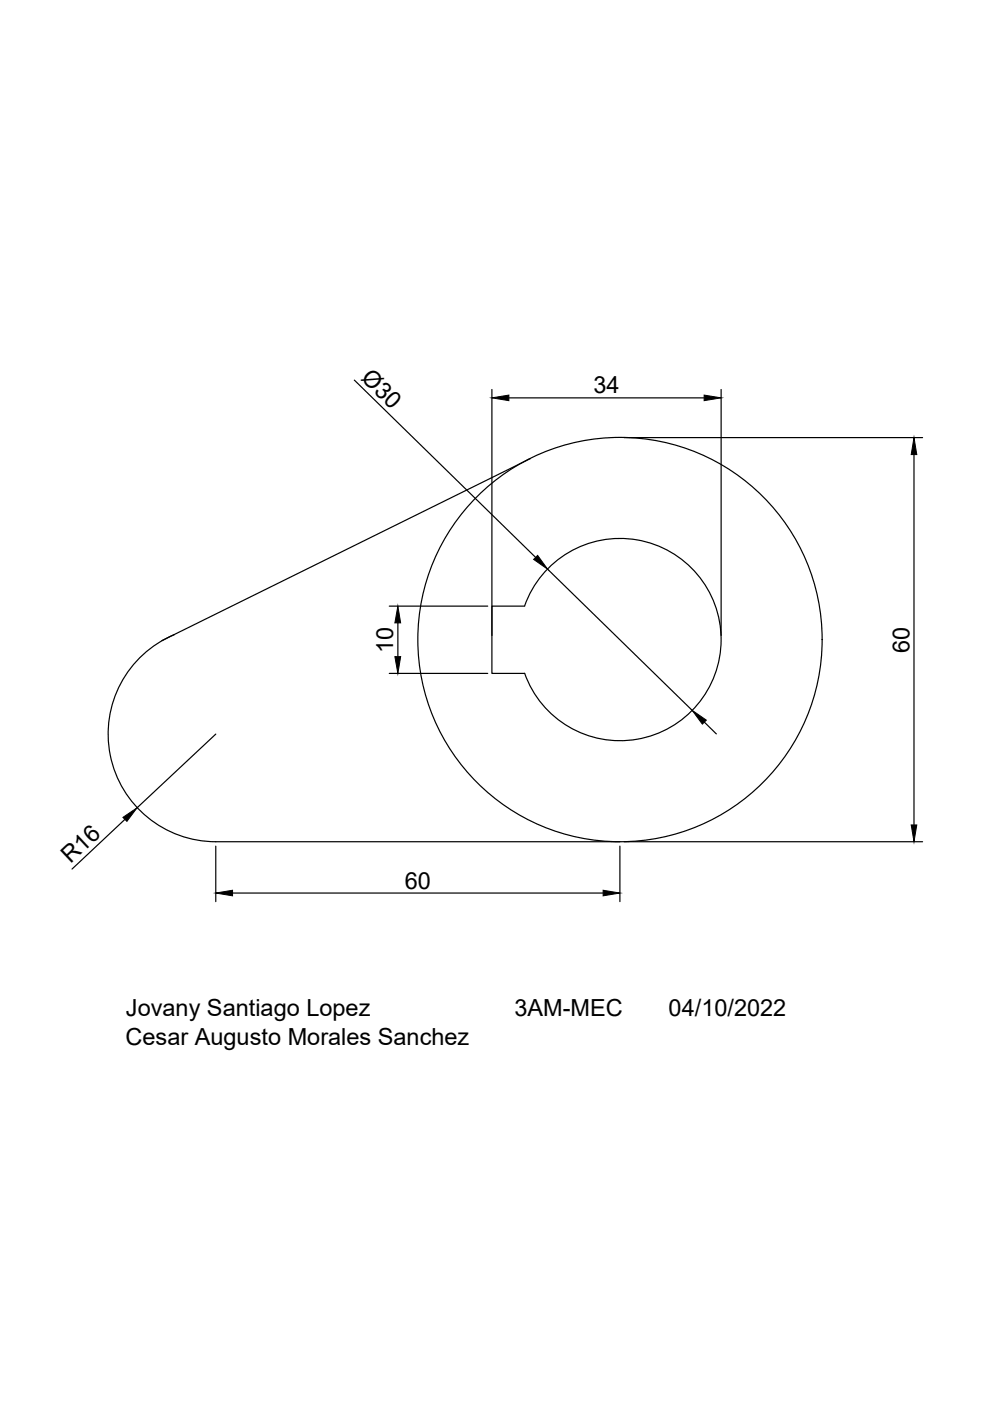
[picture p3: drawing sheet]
<svg xmlns="http://www.w3.org/2000/svg" width="210mm" height="297mm" viewBox="0 0 210 297" stroke-linecap="round" stroke-linejoin="round" font-family="sans-serif">
<defs><g id="words">
<g font-size="5">
<text x="76.4" y="80.3" transform="rotate(44 76.4 80.3)">Ø30</text>
<text x="125.8" y="83.4">34</text>
<text x="83.4" y="138.5" transform="rotate(-90 83.4 138.5)">10</text>
<text x="192.9" y="138.4" transform="rotate(-90 192.9 138.4)">60</text>
<text x="15" y="183.2" transform="rotate(-43 15 183.2)">R16</text>
<text x="85.8" y="188.4">60</text>
<text x="26.7" y="215.5">Jovany Santiago Lopez</text>
<text x="109.1" y="215.5">3AM-MEC</text>
<text x="141.8" y="215.5">04/10/2022</text>
<text x="26.6" y="221.5">Cesar Augusto Morales Sanchez</text>
</g>
</g></defs>
<!-- layer: 0 -->
<g fill="none" stroke="#000" stroke-width=".25">
<path d="M75.1 80.6l38.5 37.6M104.3 82.6v52.1M107.9 84.4h41.4M112.5 97.2l-78.2 38.6M132.4 92.8h63.2M152.9 82.6v52.1M193.8 96.4v78.5M37 134.5a22.8 22.8 0 0 0-13.6 25.6 22.8 22.8 0 0 0 22.4 18.4h85.6M82.5 128.5h20.9M84.4 132.1v7.1M111.2 128.5a21.4 21.4 0 0 1 33-10.1 21.4 21.4 0 0 1 0 34.4 21.4 21.4 0 0 1-33-10.1M111.2 128.5h-6.9v14.3h6.9"/>
<path d="M116.1 120.7l30.7 29.9M45.7 155.6l-16.6 15.7M82.5 142.8h20.9M149.3 153.1l2.6 2.5M26.5 173.7l-11.2 10.6M45.7 179.4v11.8M131.4 179.4v11.8M132.4 178.5h63.2M49.3 189.3h78.6"/>
<circle cx="131.4" cy="135.6" r="42.9"/>
</g>
<path d="M104.3 84.4l3.6-.6v1.1zM149.3 83.8l3.6 .6-3.6 .5zM193.8 92.8l.6 3.6h-1.2zM113.1 118.6l.9-.8 2.1 2.9zM84.4 128.5l.5 3.6h-1.2zM83.7 139.2h1.2l-.5 3.6zM146.8 150.6l3 2.1-.9 .8zM26.1 173.3l3-2-2.2 2.8zM193.2 174.9h1.2l-.6 3.6zM45.7 189.3l3.6-.5v1.1zM127.9 188.8l3.5 .5-3.5 .6z" fill="#000" stroke="#000" stroke-width=".21"/>
<use href="#words"/>
</svg>
